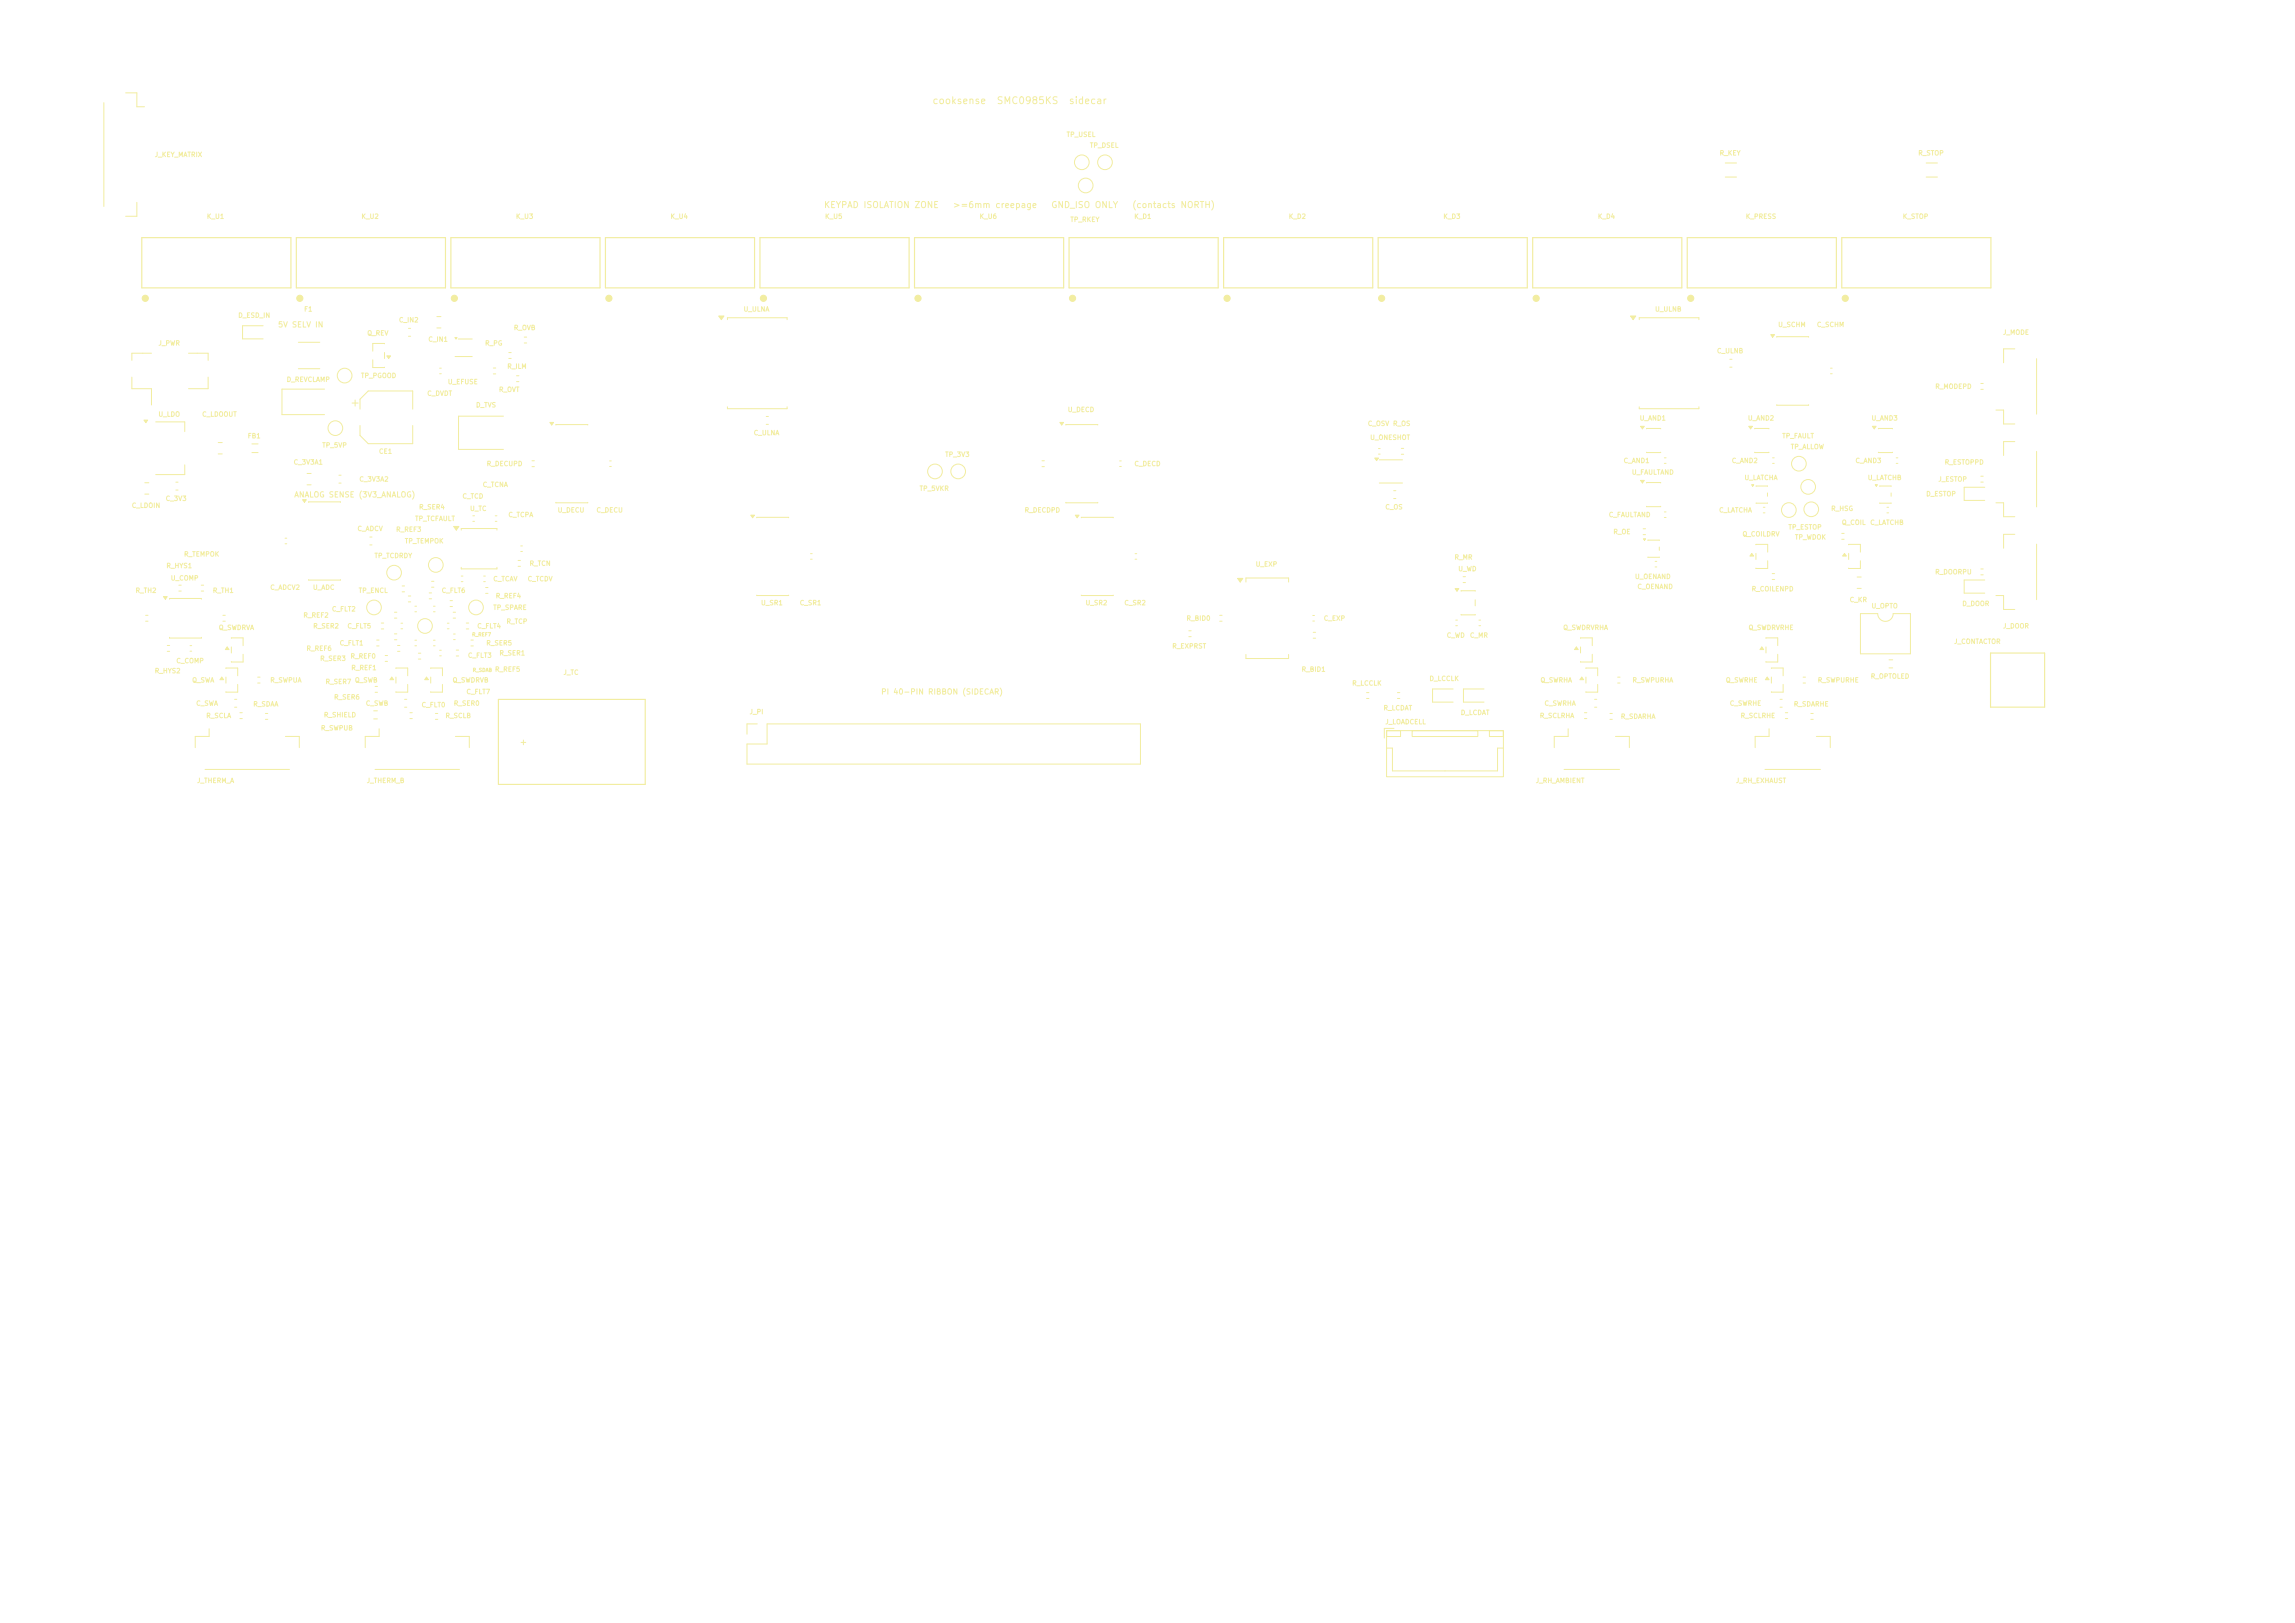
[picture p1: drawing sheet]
<svg xmlns="http://www.w3.org/2000/svg" width="297mm" height="210mm" viewBox="0 0 297 210" stroke-linecap="round" stroke-linejoin="round" font-family="sans-serif">
<defs><g id="words">
<g font-size=".9" fill="#f2eda1">
<text x="120.6" y="13.7">cooksense</text>
<text x="128.9" y="13.7">SMC0985KS</text>
<text x="138.3" y="13.7">sidecar</text>
</g>
<g font-size=".8" fill="#f2eda1">
<text x="106.6" y="27.1">KEYPAD ISOLATION ZONE</text>
<text x="123.2" y="27.1">&gt;=6mm creepage</text>
<text x="136" y="27.1">GND_ISO ONLY</text>
<text x="146.4" y="27.1">(contacts NORTH)</text>
<text x="67.2" y="96.6">+</text>
</g>
<g font-size=".7" fill="#f2eda1">
<text x="35.9" y="42.5">5V SELV IN</text>
<text x="38" y="64.5">ANALOG SENSE (3V3_ANALOG)</text>
<text x="114" y="90">PI 40-PIN RIBBON (SIDECAR)</text>
</g>
<g font-size=".6" fill="#f2eda1">
<text x="138" y="17.9">TP_USEL</text>
<text x="20" y="20.5">J_KEY_MATRIX</text>
<text x="141" y="19.3">TP_DSEL</text>
<text x="222.5" y="20.3">R_KEY</text>
<text x="248.2" y="20.3">R_STOP</text>
<text x="26.7" y="28.5">K_U1</text>
<text x="46.7" y="28.5">K_U2</text>
<text x="66.7" y="28.5">K_U3</text>
<text x="86.7" y="28.5">K_U4</text>
<text x="106.7" y="28.5">K_U5</text>
<text x="126.7" y="28.5">K_U6</text>
<text x="138.4" y="28.9">TP_RKEY</text>
<text x="146.7" y="28.5">K_D1</text>
<text x="166.7" y="28.5">K_D2</text>
<text x="186.7" y="28.5">K_D3</text>
<text x="206.7" y="28.5">K_D4</text>
<text x="225.9" y="28.5">K_PRESS</text>
<text x="246.2" y="28.5">K_STOP</text>
<text x="30.8" y="41.3">D_ESD_IN</text>
<text x="39.3" y="40.5">F1</text>
<text x="51.6" y="41.9">C_IN2</text>
<text x="96.2" y="40.5">U_ULNA</text>
<text x="214.1" y="40.5">U_ULNB</text>
<text x="20.4" y="44.9">J_PWR</text>
<text x="47.5" y="43.6">Q_REV</text>
<text x="55.4" y="44.4">C_IN1</text>
<text x="62.7" y="44.9">R_PG</text>
<text x="65.6" y="47.9">R_ILM</text>
<text x="66.4" y="42.9">R_OVB</text>
<text x="222.1" y="45.9">C_ULNB</text>
<text x="230" y="42.5">U_SCHM</text>
<text x="235.1" y="42.5">C_SCHM</text>
<text x="259.1" y="43.5">J_MODE</text>
<text x="37" y="49.6">D_REVCLAMP</text>
<text x="46.6" y="49.1">TP_PGOOD</text>
<text x="55.2" y="51.4">C_DVDT</text>
<text x="57.9" y="49.9">U_EFUSE</text>
<text x="61.5" y="52.9">D_TVS</text>
<text x="64.5" y="50.9">R_OVT</text>
<text x="138.1" y="53.5">U_DECD</text>
<text x="250.4" y="50.5">R_MODEPD</text>
<text x="20.4" y="54.1">U_LDO</text>
<text x="26.1" y="54.1">C_LDOOUT</text>
<text x="32" y="56.9">FB1</text>
<text x="41.6" y="58.1">TP_5VP</text>
<text x="49" y="58.9">CE1</text>
<text x="97.5" y="56.5">C_ULNA</text>
<text x="122.2" y="59.3">TP_3V3</text>
<text x="176.9" y="55.3">C_OSV R_OS</text>
<text x="177.2" y="57.1">U_ONESHOT</text>
<text x="212.1" y="54.6">U_AND1</text>
<text x="226.1" y="54.6">U_AND2</text>
<text x="230.6" y="56.9">TP_FAULT</text>
<text x="231.7" y="58.3">TP_ALLOW</text>
<text x="242.1" y="54.6">U_AND3</text>
<text x="17" y="65.9">C_LDOIN</text>
<text x="21.4" y="65">C_3V3</text>
<text x="37.9" y="60.3">C_3V3A1</text>
<text x="46.4" y="62.5">C_3V3A2</text>
<text x="59.8" y="64.7">C_TCD</text>
<text x="62.4" y="63.2">C_TCNA</text>
<text x="62.9" y="60.5">R_DECUPD</text>
<text x="118.9" y="63.7">TP_5VKR</text>
<text x="146.7" y="60.5">C_DECD</text>
<text x="210" y="60.1">C_AND1</text>
<text x="211.1" y="61.6">U_FAULTAND</text>
<text x="224" y="60.1">C_AND2</text>
<text x="225.7" y="62.3">U_LATCHA</text>
<text x="240" y="60.1">C_AND3</text>
<text x="241.6" y="62.3">U_LATCHB</text>
<text x="249.2" y="64.4">D_ESTOP</text>
<text x="250.8" y="62.5">J_ESTOP</text>
<text x="251.6" y="60.3">R_ESTOPPD</text>
<text x="46.2" y="68.9">C_ADCV</text>
<text x="51.2" y="69">R_REF3</text>
<text x="52.3" y="70.5">TP_TEMPOK</text>
<text x="53.6" y="67.6">TP_TCFAULT</text>
<text x="54.2" y="66.1">R_SER4</text>
<text x="60.8" y="66.3">U_TC</text>
<text x="65.7" y="67.1">C_TCPA</text>
<text x="72.1" y="66.5">U_DECU</text>
<text x="77.1" y="66.5">C_DECU</text>
<text x="132.5" y="66.5">R_DECDPD</text>
<text x="179.2" y="66.1">C_OS</text>
<text x="208.1" y="67.1">C_FAULTAND</text>
<text x="208.7" y="69.3">R_OE</text>
<text x="222.4" y="66.5">C_LATCHA</text>
<text x="225.4" y="69.6">Q_COILDRV</text>
<text x="231.4" y="68.7">TP_ESTOP</text>
<text x="232.2" y="70">TP_WDOK</text>
<text x="236.9" y="66.3">R_HSG</text>
<text x="238.3" y="68.1">Q_COIL</text>
<text x="242" y="68.1">C_LATCHB</text>
<text x="17.5" y="76.9">R_TH2</text>
<text x="21.5" y="73.7">R_HYS1</text>
<text x="22" y="75.3">U_COMP</text>
<text x="23.7" y="72.2">R_TEMPOK</text>
<text x="27.5" y="76.9">R_TH1</text>
<text x="34.9" y="76.5">C_ADCV2</text>
<text x="40.4" y="76.5">U_ADC</text>
<text x="46.3" y="76.9">TP_ENCL</text>
<text x="48.4" y="72.4">TP_TCDRDY</text>
<text x="57.1" y="76.9">C_FLT6</text>
<text x="63.8" y="75.4">C_TCAV</text>
<text x="64.1" y="77.6">R_REF4</text>
<text x="68.2" y="75.4">C_TCDV</text>
<text x="68.5" y="73.4">R_TCN</text>
<text x="162.4" y="73.5">U_EXP</text>
<text x="188.2" y="72.6">R_MR</text>
<text x="188.6" y="74.1">U_WD</text>
<text x="211.5" y="75.1">U_OENAND</text>
<text x="211.8" y="76.4">C_OENAND</text>
<text x="226.6" y="76.7">R_COILENPD</text>
<text x="250.4" y="74.5">R_DOORPU</text>
<text x="28.2" y="81.7">Q_SWDRVA</text>
<text x="39.2" y="80.1">R_REF2</text>
<text x="40.5" y="81.5">R_SER2</text>
<text x="42.9" y="79.3">C_FLT2</text>
<text x="43.9" y="83.7">C_FLT1</text>
<text x="44.9" y="81.5">C_FLT5</text>
<text x="61.7" y="81.5">C_FLT4</text>
<text x="62.9" y="83.7">R_SER5</text>
<text x="63.8" y="79.1">TP_SPARE</text>
<text x="65.5" y="80.9">R_TCP</text>
<text x="98.4" y="78.5">U_SR1</text>
<text x="103.4" y="78.5">C_SR1</text>
<text x="140.4" y="78.5">U_SR2</text>
<text x="145.4" y="78.5">C_SR2</text>
<text x="153.5" y="80.5">R_BID0</text>
<text x="171.2" y="80.5">C_EXP</text>
<text x="187.2" y="82.7">C_WD</text>
<text x="190.2" y="82.7">C_MR</text>
<text x="202.2" y="81.7">Q_SWDRVRHA</text>
<text x="226.2" y="81.7">Q_SWDRVRHE</text>
<text x="239.3" y="78.1">C_KR</text>
<text x="242.1" y="78.9">U_OPTO</text>
<text x="252.8" y="83.5">J_CONTACTOR</text>
<text x="253.9" y="78.6">D_DOOR</text>
<text x="259.1" y="81.5">J_DOOR</text>
<text x="20" y="87.3">R_HYS2</text>
<text x="22.7" y="86">C_COMP</text>
<text x="24.8" y="88.5">Q_SWA</text>
<text x="34.9" y="88.5">R_SWPUA</text>
<text x="39.6" y="84.4">R_REF6</text>
<text x="41.4" y="85.7">R_SER3</text>
<text x="42.1" y="88.7">R_SER7</text>
<text x="45.3" y="85.4">R_REF0</text>
<text x="45.4" y="86.9">R_REF1</text>
<text x="45.9" y="88.5">Q_SWB</text>
<text x="58.5" y="88.5">Q_SWDRVB</text>
<text x="60.3" y="90">C_FLT7</text>
<text x="60.5" y="85.3">C_FLT3</text>
<text x="64" y="87.1">R_REF5</text>
<text x="64.6" y="85">R_SER1</text>
<text x="72.8" y="87.5">J_TC</text>
<text x="151.6" y="84.1">R_EXPRST</text>
<text x="168.4" y="87.1">R_BID1</text>
<text x="174.9" y="88.9">R_LCCLK</text>
<text x="184.9" y="88.3">D_LCCLK</text>
<text x="199.3" y="88.5">Q_SWRHA</text>
<text x="211.2" y="88.5">R_SWPURHA</text>
<text x="223.3" y="88.5">Q_SWRHE</text>
<text x="235.2" y="88.5">R_SWPURHE</text>
<text x="242" y="88">R_OPTOLED</text>
<text x="25.3" y="91.5">C_SWA</text>
<text x="26.6" y="93.1">R_SCLA</text>
<text x="32.7" y="91.6">R_SDAA</text>
<text x="41.5" y="94.7">R_SWPUB</text>
<text x="41.8" y="93">R_SHIELD</text>
<text x="43.2" y="90.7">R_SER6</text>
<text x="47.3" y="91.5">C_SWB</text>
<text x="54.5" y="91.7">C_FLT0</text>
<text x="57.6" y="93.1">R_SCLB</text>
<text x="58.7" y="91.5">R_SER0</text>
<text x="96.9" y="92.6">J_PI</text>
<text x="179" y="92.1">R_LCDAT</text>
<text x="179.2" y="93.9">J_LOADCELL</text>
<text x="189" y="92.7">D_LCDAT</text>
<text x="199.2" y="93.1">R_SCLRHA</text>
<text x="199.8" y="91.5">C_SWRHA</text>
<text x="209.7" y="93.2">R_SDARHA</text>
<text x="223.8" y="91.5">C_SWRHE</text>
<text x="225.2" y="93.1">R_SCLRHE</text>
<text x="232.1" y="91.6">R_SDARHE</text>
<text x="25.4" y="101.5">J_THERM_A</text>
<text x="47.4" y="101.5">J_THERM_B</text>
<text x="198.7" y="101.5">J_RH_AMBIENT</text>
<text x="224.6" y="101.5">J_RH_EXHAUST</text>
</g>
<g font-size=".4" fill="#f2eda1">
<text x="61" y="82.4">R_REF7</text>
<text x="61.1" y="87">R_SDAB</text>
</g>
</g></defs>
<path d="M93 40.9h.7l-.3 .5zM94.1 41.4v-.3h7.8v.3M94.1 52.6v.3h7.8v-.3M22.8 62.4h.2M22.8 63.4h.2M240.3 74.7h.6M240.3 76.1h.6M52.4 90.5h.2M52.4 91.5h.2" fill="none" stroke="#f2eda1" stroke-width=".13"/>
<path d="M93 40.9h.7l-.3 .5z" fill="#f2eda1"/>
<path d="M71.2 54.7h.4l-.2 .3zM71.9 55h4.2M71.9 65h4.2" fill="none" stroke="#f2eda1" stroke-width=".13"/>
<path d="M71.2 54.7h.4l-.2 .3z" fill="#f2eda1"/>
<path d="M97.2 66.7h.4l-.2 .3zM97.9 67h4.2M97.9 77h4.2" fill="none" stroke="#f2eda1" stroke-width=".13"/>
<path d="M97.2 66.7h.4l-.2 .3z" fill="#f2eda1"/>
<path d="M38.6 44.3h2.8M38.6 47.7h2.8M242.3 55.2h.5l-.3 .3zM243.1 55.5h1.8M243.1 58.5h1.8M240.8 79.4h2.2a1 1 0 0 0 1 1 1 1 0 0 0 1-1h2.2v5.2h-6.4z" fill="none" stroke="#f2eda1" stroke-width=".13"/>
<path d="M242.3 55.2h.5l-.3 .3z" fill="#f2eda1"/>
<path d="M177.9 59.3h.5l-.2 .3zM178.5 59.5h3M178.5 62.5h3" fill="none" stroke="#f2eda1" stroke-width=".13"/>
<path d="M177.9 59.3h.5l-.2 .3z" fill="#f2eda1"/>
<path d="M226.3 55.2h.5l-.3 .3zM227.1 55.5h1.8M227.1 58.5h1.8M260.7 57.1h-1.4v1.8M263.6 58.4v7.2M56.1 78.4h.2M56.1 79.2h.2M256.8 75.1h-2.6v1.7h2.6M258.3 65.1h1v1.8h1.4M56.1 82.8h.2M56.1 83.6h.2" fill="none" stroke="#f2eda1" stroke-width=".13"/>
<path d="M226.3 55.2h.5l-.3 .3z" fill="#f2eda1"/>
<g fill="none" stroke="#f2eda1" stroke-width=".13">
<path d="M45.6 52.2h.7M46 51.8v.7M46.6 52.9v-1.2l1.1-1.1h5.7v2.3M46.6 55.1v1.2l1.1 1.1h5.7v-2.3M242.7 62.7h.3l-.2 .2zM243.3 62.9h1.4M243.3 65.1h.1M243.3 65.1h1.4M244.7 63.8v.4M244.7 65.1h.1M258.3 77.1h1v1.8h1.4M260.7 69.1h-1.4v1.8"/>
<path d="M263.6 70.4v7.2M26.5 99.6h11M27.1 94.3v1h-1.8v1.4M36.9 95.3h1.8v1.4M202.4 99.6h7.2M202.9 94.3v1h-1.8v1.4M209.1 95.3h1.8v1.4"/>
<circle cx="143" cy="21" r=".95"/>
</g>
<path d="M158.3 30.8h19.3v6.5h-19.3z" fill="none" stroke="#f2eda1" stroke-width=".15"/>
<circle cx="158.8" cy="38.6" r=".4" fill="#f2eda1" stroke="#f2eda1" stroke-width=".13"/>
<path d="M242.7 62.7h.3l-.2 .2z" fill="#f2eda1"/>
<path d="M17.1 48.8v1.5h2.5v2.1M19.6 45.7h-2.5v.9M24.4 45.7h2.5v.9M26.9 48.8v1.5h-2.5M188.3 76.2h.5l-.2 .3zM189.1 76.5h1.8M189.1 79.5h1.8M190.9 77.6v.8" fill="none" stroke="#f2eda1" stroke-width=".13"/>
<path d="M188.3 76.2h.5l-.2 .3z" fill="#f2eda1"/>
<path d="M214.2 72.6h.2M214.2 73.4h.2M28.7 87.6l.2 .4h-.4zM29.2 86.5l1.6-.1v1M29.2 87.6v.8M30.8 88.6v1l-1.6-.1" fill="none" stroke="#f2eda1" stroke-width=".13"/>
<path d="M28.7 87.6l.2 .4h-.4z" fill="#f2eda1"/>
<g fill="none" stroke="#f2eda1" stroke-width=".13">
<path d="M42 50.4h-5.5v3.3h5.5M211 40.9h.7l-.3 .5zM212.1 41.4v-.3h7.8v.3M212.1 52.6v.3h7.8v-.3M55.5 76.7h.4M55.5 77.5h.4M146.9 71.6h.2M146.9 72.4h.2M48.7 82.8h.4M48.7 83.6h.4M53.7 82.8h.2M53.7 83.6h.2"/>
<circle cx="61.6" cy="78.6" r=".95"/>
</g>
<path d="M211 40.9h.7l-.3 .5z" fill="#f2eda1"/>
<g fill="none" stroke="#f2eda1" stroke-width=".13">
<path d="M18.6 54.4h.5l-.2 .3zM20.1 54.6h3.8v1.3M65.1 53.9h-5.8v4.3h5.8M78.9 59.6h.2M18.8 79.6h.4M23.1 75.7h.4M23.1 76.5h.4M23.9 60.2v1.2h-3.8M51 79.2h.4M51 80h.4M64.1 66.7h.2M64.1 67.5h.2"/>
<path d="M78.9 60.4h.2M104.9 71.6h.2M104.9 72.4h.2M189.3 74.6h.4M189.3 75.4h.4M244.2 65.6h.2M244.2 66.4h.2M18.8 80.4h.4M24.6 83.5h.2M24.6 84.3h.2M33.3 87.6h.4M33.3 88.4h.4"/>
<path d="M48.5 88.8h.4M48.5 89.6h.4M57.9 80.6h.2M57.9 81.4h.2M59 84.1h.4M59 84.9h.4M60.3 80.6h.4M60.3 81.4h.4M209.3 87.6h.4M209.3 88.4h.4"/>
<circle cx="121" cy="61" r=".95"/>
<circle cx="234" cy="63" r=".95"/>
<circle cx="234.4" cy="65.9" r=".95"/>
<circle cx="55" cy="81" r=".95"/>
</g>
<path d="M38.3 30.8h19.3v6.5h-19.3zM138.3 30.8h19.3v6.5h-19.3zM64.5 90.5h19v11h-19zM257.6 84.5h7v7h-7z" fill="none" stroke="#f2eda1" stroke-width=".15"/>
<g fill="#f2eda1" stroke="#f2eda1" stroke-width=".13">
<circle cx="38.8" cy="38.6" r=".4"/>
<circle cx="138.8" cy="38.6" r=".4"/>
</g>
<path d="M18.6 54.4h.5l-.2 .3z" fill="#f2eda1"/>
<path d="M62.6 74.5h.2M62.6 75.3h.2M212.7 69.7h.3l-.2 .2zM213.3 69.9h1.4M213.3 72.1h1.4M214.7 70.8v.4M191.4 80.2h.2M191.4 81h.2M230.4 90.5h.2M230.4 91.5h.2" fill="none" stroke="#f2eda1" stroke-width=".13"/>
<path d="M212.7 69.7h.3l-.2 .2z" fill="#f2eda1"/>
<path d="M178.4 58h.2M178.4 58.8h.2M204.7 87.6l.2 .4h-.4zM205.2 86.5l1.6-.1v1M205.2 87.6v.8M206.8 88.6v1l-1.6-.1" fill="none" stroke="#f2eda1" stroke-width=".13"/>
<path d="M204.7 87.6l.2 .4h-.4z" fill="#f2eda1"/>
<path d="M78.3 30.8h19.4v6.5h-19.4z" fill="none" stroke="#f2eda1" stroke-width=".15"/>
<circle cx="78.8" cy="38.6" r=".4" fill="#f2eda1" stroke="#f2eda1" stroke-width=".13"/>
<path d="M139.2 66.7h.4l-.2 .3zM139.9 67h4.2M139.9 77h4.2" fill="none" stroke="#f2eda1" stroke-width=".13"/>
<path d="M139.2 66.7h.4l-.2 .3z" fill="#f2eda1"/>
<g fill="none" stroke="#f2eda1" stroke-width=".13">
<path d="M32.6 57.4h.8M32.6 58.6h.8M56.9 47.6h.2M56.9 48.4h.2M229.2 43.3h.4l-.2 .3zM229.4 59.2h.2M229.4 60h.2M229.9 43.6h4.2M229.9 52.4h4.2M256.3 49.6h.4M256.3 50.4h.4M28.8 79.6h.4"/>
<path d="M169.9 79.6h.2M256.3 73.6h.4M256.3 74.4h.4M28.8 80.4h.4M51.9 80.6h.2M51.9 81.4h.2M169.9 80.4h.2M231 92.2h.4M231 93h.4"/>
</g>
<path d="M229.2 43.3h.4l-.2 .3z" fill="#f2eda1"/>
<path d="M13.4 13.3v13.4M16.3 12h1.4v1.8h1M17.7 26.2v1.8h-1.4M226.7 71.6l.2 .4h-.4zM227.2 70.5l1.6-.1v1M227.2 71.6v.8M228.8 72.6v1l-1.6-.1M34.3 92.3h.4M34.3 93.1h.4" fill="none" stroke="#f2eda1" stroke-width=".13"/>
<path d="M218.4 30.8h19.2v6.5h-19.2z" fill="none" stroke="#f2eda1" stroke-width=".15"/>
<circle cx="218.8" cy="38.6" r=".4" fill="#f2eda1" stroke="#f2eda1" stroke-width=".13"/>
<path d="M226.7 71.6l.2 .4h-.4z" fill="#f2eda1"/>
<g fill="none" stroke="#f2eda1" stroke-width=".13">
<path d="M66.8 48.6h.4M66.8 49.4h.4M36.9 69.6h.2M36.9 70.4h.2M58.7 68.1h.7l-.4 .5zM59.7 68.6v-.2h4.6v.2M59.7 73.4v.2h4.6v-.2M256.3 61.6h.4M256.3 62.4h.4"/>
<circle cx="56.4" cy="73.1" r=".95"/>
</g>
<path d="M238.4 30.8h19.2v6.5h-19.2z" fill="none" stroke="#f2eda1" stroke-width=".15"/>
<circle cx="238.8" cy="38.6" r=".4" fill="#f2eda1" stroke="#f2eda1" stroke-width=".13"/>
<path d="M58.7 68.1h.7l-.4 .5z" fill="#f2eda1"/>
<g fill="none" stroke="#f2eda1" stroke-width=".13">
<path d="M58.9 43.7h.2l-.1 .2zM58.9 46.1h2.2M59.3 43.9h1.8M134.8 59.6h.4M58.2 77.7h.4M58.2 78.5h.4M67.4 70.6h.2M67.4 71.4h.2M134.8 60.4h.4M212.6 68.4h.4M212.6 69.2h.4M49.8 84.8h.4"/>
<path d="M49.8 85.6h.4M53 92.2h.4M53 93h.4M244.5 85.4h.4M244.5 86.4h.4"/>
</g>
<path d="M58.9 43.7h.2l-.1 .2z" fill="#f2eda1"/>
<path d="M215.4 66.2h.2M215.4 67h.2M29.4 83.7l.2 .4h-.4zM29.9 82.6l1.6-.1v1M29.9 83.7v.8M31.5 84.7v1l-1.6-.1" fill="none" stroke="#f2eda1" stroke-width=".13"/>
<path d="M29.4 83.7l.2 .4h-.4z" fill="#f2eda1"/>
<path d="M39.2 64.7h.4l-.2 .3zM39.9 65h4.2M39.9 75h4.2" fill="none" stroke="#f2eda1" stroke-width=".13"/>
<path d="M39.2 64.7h.4l-.2 .3z" fill="#f2eda1"/>
<g fill="none" stroke="#f2eda1" stroke-width=".13">
<path d="M43.9 61.5h.2M43.9 62.5h.2M53.7 78.4h.2M53.7 79.2h.2M180.4 63.5h.2M180.4 64.5h.2M238.7 71.6l.2 .4h-.4zM239.2 70.5l1.6-.1v1M239.2 71.6v.8M240.8 72.6v1l-1.6-.1M49.3 80.6h.4M49.3 81.4h.4"/>
<path d="M51 82h.4M51 82.8h.4M176.8 89.6h.4M176.8 90.4h.4"/>
<circle cx="140" cy="21" r=".95"/>
<circle cx="44.6" cy="48.6" r=".95"/>
</g>
<path d="M58.4 30.8h19.2v6.5h-19.2zM198.4 30.8h19.2v6.5h-19.2z" fill="none" stroke="#f2eda1" stroke-width=".15"/>
<g fill="#f2eda1" stroke="#f2eda1" stroke-width=".13">
<circle cx="198.8" cy="38.6" r=".4"/>
<circle cx="58.8" cy="38.6" r=".4"/>
</g>
<path d="M238.7 71.6l.2 .4h-.4z" fill="#f2eda1"/>
<g fill="none" stroke="#f2eda1" stroke-width=".13">
<path d="M68.8 59.6h.4M181.3 58h.4M181.3 58.8h.4M212.3 55.2h.5l-.3 .3zM213.1 55.5h1.8M213.1 58.5h1.8M258.3 53.1h1v1.8h1.4M260.7 45.1h-1.4v1.8M263.6 46.4v7.2M47.9 69.5h.2M47.9 70.5h.2M59.7 74.5h.2"/>
<path d="M59.7 75.3h.2M68.8 60.4h.4M157.8 79.6h.4M21.6 83.5h.4M21.6 84.3h.4M157.8 80.4h.4"/>
</g>
<path d="M212.3 55.2h.5l-.3 .3z" fill="#f2eda1"/>
<path d="M26 75.7h.4M26 76.5h.4M67 72.5h.4M67 73.3h.4M188.4 80.2h.2M188.4 81h.2M192 89.2h-2.6v1.7h2.6M204 83.7l.2 .4h-.4zM204.5 82.6l1.6-.1v1M204.5 83.7v.8M206.1 84.7v1l-1.6-.1" fill="none" stroke="#f2eda1" stroke-width=".13"/>
<path d="M204 83.7l.2 .4h-.4z" fill="#f2eda1"/>
<path d="M205 92.2h.4M205 93h.4M228 83.7l.2 .4h-.4zM228.5 82.6l1.6-.1v1M228.5 83.7v.8M230.1 84.7v1l-1.6-.1" fill="none" stroke="#f2eda1" stroke-width=".13"/>
<path d="M228 83.7l.2 .4h-.4z" fill="#f2eda1"/>
<path d="M67.8 43.6h.4M67.8 44.4h.4M55.8 75.2h.4M55.8 76h.4M160.2 74.8h.6l-.3 .5zM161.2 75.3v-.5h5.6v.5M229.3 74.2h.4M229.3 75h.4M256.8 63.1h-2.6v1.7h2.6M153.8 81.6h.4M153.8 82.4h.4M161.2 84.7v.5h5.6v-.5" fill="none" stroke="#f2eda1" stroke-width=".13"/>
<path d="M98.3 30.8h19.4v6.5h-19.4z" fill="none" stroke="#f2eda1" stroke-width=".15"/>
<circle cx="98.8" cy="38.6" r=".4" fill="#f2eda1" stroke="#f2eda1" stroke-width=".13"/>
<path d="M160.2 74.8h.6l-.3 .5z" fill="#f2eda1"/>
<path d="M21.2 77.2h.4l-.2 .3zM21.9 77.5v-.1h4.2v.1M21.9 82.5v.1h4.2v-.1M169.9 81.8h.4M169.9 82.6h.4" fill="none" stroke="#f2eda1" stroke-width=".13"/>
<path d="M21.2 77.2h.4l-.2 .3z" fill="#f2eda1"/>
<path d="M118.3 30.8h19.3v6.5h-19.3zM178.4 30.8h19.2v6.5h-19.2z" fill="none" stroke="#f2eda1" stroke-width=".15"/>
<g fill="#f2eda1" stroke="#f2eda1" stroke-width=".13">
<circle cx="178.8" cy="38.6" r=".4"/>
<circle cx="118.8" cy="38.6" r=".4"/>
</g>
<g fill="none" stroke="#f2eda1" stroke-width=".13">
<path d="M223.3 21.1h1.4M223.3 22.9h1.4M52.9 42.5h.2M52.9 43.5h.2M137.2 54.7h.4l-.2 .3zM137.9 55h4.2M39.7 61.3h.6M39.7 62.7h.6M52 75.8h.4M52 76.6h.4M61.2 66.7h.2M61.2 67.5h.2"/>
<path d="M137.9 65h4.2M228.2 65.6h.2M228.2 66.4h.2M56.3 92.3h.4M56.3 93.1h.4M58.7 82h.2M58.7 82.8h.2M60.9 82.8h.4M60.9 83.6h.4"/>
</g>
<path d="M137.2 54.7h.4l-.2 .3z" fill="#f2eda1"/>
<path d="M18.4 30.8h19.3v6.5h-19.3z" fill="none" stroke="#f2eda1" stroke-width=".15"/>
<circle cx="18.8" cy="38.6" r=".4" fill="#f2eda1" stroke="#f2eda1" stroke-width=".13"/>
<g fill="none" stroke="#f2eda1" stroke-width=".13">
<path d="M56.5 41h.6M56.5 42.4h.6M215.4 59.2h.2M215.4 60h.2M212.3 62.2h.5l-.3 .3zM213.1 62.5h1.8M213.1 65.5h1.8M238.3 69h.4M238.3 69.8h.4M54.1 84.5h.4M54.1 85.3h.4M228.4 99.6h7.2"/>
<path d="M228.9 94.3v1h-1.8v1.4M235.1 95.3h1.8v1.4"/>
<circle cx="231.5" cy="66" r=".95"/>
</g>
<path d="M212.3 62.2h.5l-.3 .3z" fill="#f2eda1"/>
<g fill="none" stroke="#f2eda1" stroke-width=".13">
<path d="M63.8 47.6h.4M63.8 48.4h.4M99.2 53.9h.2M99.2 54.9h.2M144.9 59.6h.2M223.9 46.5h.2M223.9 47.5h.2M245.4 59.2h.2M245.4 60h.2M18.7 62.5h.6M18.7 63.9h.6M52.8 77.1h.4"/>
<path d="M52.8 77.9h.4M144.9 60.4h.2M30.4 90.5h.2M30.4 91.5h.2M31 92.2h.4M31 93h.4M50.7 87.6l.2 .4h-.4zM51.2 86.5l1.6-.1v1M51.2 87.6v.8M52.8 88.6v1l-1.6-.1M56.9 84.1h.2M56.9 84.9h.2"/>
<path d="M180.8 89.6h.4M180.8 90.4h.4M188 89.2h-2.6v1.7h2.6M206.4 90.5h.2M206.4 91.5h.2M233.3 87.6h.4M233.3 88.4h.4M234.3 92.3h.4M234.3 93.1h.4"/>
<circle cx="43.4" cy="55.4" r=".95"/>
<circle cx="232.8" cy="60" r=".95"/>
<circle cx="51" cy="74.1" r=".95"/>
<circle cx="124" cy="61" r=".95"/>
</g>
<path d="M50.7 87.6l.2 .4h-.4z" fill="#f2eda1"/>
<g fill="none" stroke="#f2eda1" stroke-width=".13">
<path d="M236.9 47.6h.2M236.9 48.4h.2M58.6 79.2h.4M58.6 80h.4M55.2 87.6l.2 .4h-.4zM55.7 86.5l1.6-.1v1M55.7 87.6v.8M57.3 88.6v1l-1.6-.1M98 93.7h-1.3v1.3M99.3 93.7h48.3v5.2h-50.9v-2.6h2.6zM179.4 94.5h15.2v6h-15.2zM179.4 94.5h1.9v.8h-1.9z"/>
<path d="M179.5 96.8h.7v3h13.6v-3h.7M180.4 94.3h-1.3v1.2M182.7 94.5h8.6v.8h-8.6zM192.7 94.5h1.9v.8h-1.9z"/>
<circle cx="48.4" cy="78.6" r=".95"/>
</g>
<path d="M55.2 87.6l.2 .4h-.4z" fill="#f2eda1"/>
<g fill="none" stroke="#f2eda1" stroke-width=".13">
<path d="M28.2 57.3h.6M28.2 58.7h.6M48.2 46.6v1l1.6-.1M49.8 44.5l-1.6-.1v1M49.8 45.6v.8M50.1 46h.4l-.2 .4z"/>
<circle cx="140.5" cy="24" r=".95"/>
</g>
<path d="M50.1 46h.4l-.2 .4z" fill="#f2eda1"/>
<path d="M249.3 21.1h1.4M249.3 22.9h1.4M34 42.2h-2.6v1.7h2.6M62.8 76h.4M62.8 76.8h.4M228.7 87.6l.2 .4h-.4zM229.2 86.5l1.6-.1v1M229.2 87.6v.8M230.8 88.6v1l-1.6-.1" fill="none" stroke="#f2eda1" stroke-width=".13"/>
<path d="M228.7 87.6l.2 .4h-.4z" fill="#f2eda1"/>
<g fill="none" stroke="#f2eda1" stroke-width=".13">
<path d="M65.8 45.6h.4M65.8 46.4h.4M226.7 62.7h.3l-.2 .2zM227.3 62.9h1.4M227.3 65.1h.1M227.3 65.1h1.4M228.7 63.8v.4M228.7 65.1h.1M48.4 92h.4M48.4 93h.4M48.5 99.6h11M49.1 94.3v1h-1.8v1.4"/>
<path d="M58.9 95.3h1.8v1.4M208.3 92.3h.4M208.3 93.1h.4"/>
</g>
<path d="M226.7 62.7h.3l-.2 .2z" fill="#f2eda1"/>
<path d="M51.4 83.5h.4M51.4 84.3h.4" fill="none" stroke="#f2eda1" stroke-width=".13"/>
<use href="#words"/>
</svg>
